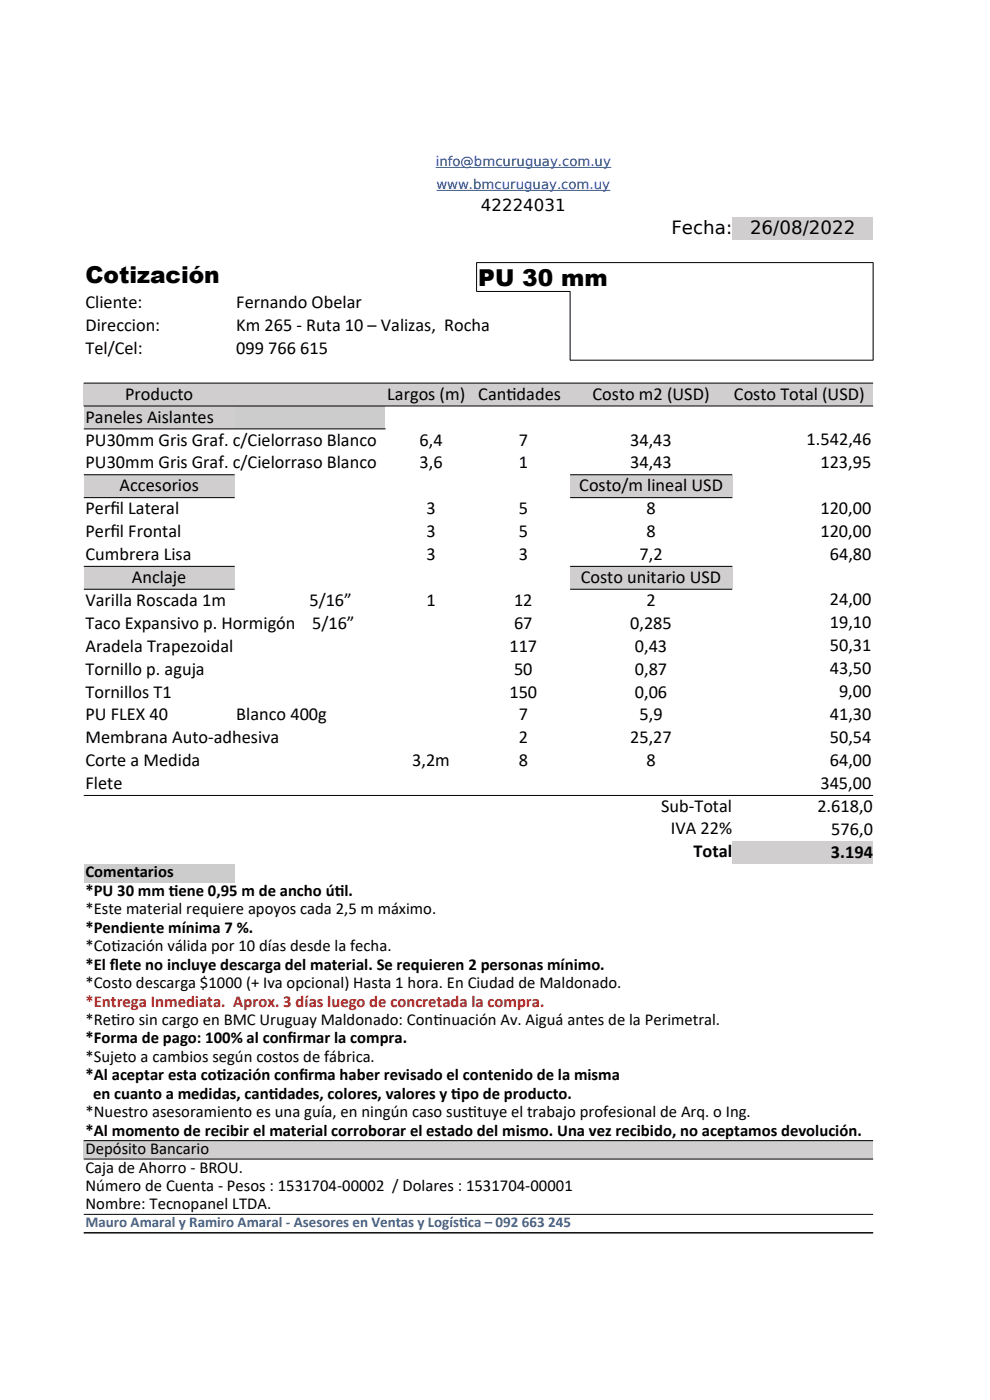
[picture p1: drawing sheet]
<svg xmlns="http://www.w3.org/2000/svg" width="210mm" height="297mm" viewBox="0 0 210 297" stroke-linecap="round" stroke-linejoin="round" font-family="sans-serif">
<defs><g id="words">
<g font-size="4.9">
<text x="18.1" y="60">Cotización</text>
<text x="101.5" y="60.8">PU 30 mm</text>
</g>
<g font-size="3.9">
<text x="142.4" y="49.6">Fecha:</text>
<text x="159.1" y="49.6">26/08/2022</text>
<text x="18.1" y="65.4">Cliente:</text>
<text x="50.1" y="65.4">Fernando Obelar</text>
<text x="18.1" y="70.2">Direccion:</text>
<text x="50.1" y="70.2">Km 265 - Ruta 10 – Valizas, Rocha</text>
<text x="18.1" y="75.1">Tel/Cel:</text>
<text x="50.1" y="75.1">099 766 615</text>
<text x="18.1" y="89.7">Paneles Aislantes</text>
<text x="26.5" y="84.8">Producto</text>
<text x="82.2" y="84.8">Largos (m)</text>
<text x="101.5" y="84.8">Cant</text>
<text x="107.4" y="84.8">idades</text>
<text x="125.7" y="84.8">Costo m2 (USD)</text>
<text x="155.7" y="84.8">Costo Total (USD)</text>
<text x="18.1" y="94.5">PU30mm Gris Graf. c/Cielorraso Blanco</text>
<text x="89" y="94.5">6,4</text>
<text x="110" y="94.5">7</text>
<text x="133.7" y="94.5">34,43</text>
<text x="171.1" y="94.4">1.542,46</text>
<text x="18.1" y="99.4">PU30mm Gris Graf. c/Cielorraso Blanco</text>
<text x="89" y="99.4">3,6</text>
<text x="110" y="99.4">1</text>
<text x="133.7" y="99.4">34,43</text>
<text x="174" y="99.3">123,95</text>
<text x="25.4" y="104.3">Accesorios</text>
<text x="122.9" y="104.3">Costo/m lineal USD</text>
<text x="18.1" y="109.1">Perf</text>
<text x="18.1" y="114">Perf</text>
<text x="23.4" y="109.1">il Lateral</text>
<text x="23.4" y="114">il Frontal</text>
<text x="90.5" y="109.1">3</text>
<text x="90.5" y="114">3</text>
<text x="110" y="109.1">5</text>
<text x="110" y="114">5</text>
<text x="137.2" y="109.1">8</text>
<text x="137.2" y="114">8</text>
<text x="174" y="109.1">120,00</text>
<text x="174" y="114">120,00</text>
<text x="18.1" y="118.8">Cumbrera Lisa</text>
<text x="90.5" y="118.8">3</text>
<text x="110" y="118.8">3</text>
<text x="135.7" y="118.8">7,2</text>
<text x="176" y="118.8">64,80</text>
<text x="28" y="123.7">Anclaje</text>
<text x="123.2" y="123.7">Costo unitario USD</text>
<text x="18.1" y="128.6">Varilla Roscada 1m</text>
<text x="65.6" y="128.6">5/16”</text>
<text x="90.5" y="128.6">1</text>
<text x="109" y="128.6">12</text>
<text x="137.2" y="128.6">2</text>
<text x="176" y="128.4">24,00</text>
<text x="18.1" y="133.4">Taco Expansivo p. Hormigón</text>
<text x="66.2" y="133.4">5/16”</text>
<text x="109" y="133.4">67</text>
<text x="133.7" y="133.4">0,285</text>
<text x="176" y="133.3">19,10</text>
<text x="18.1" y="138.3">Aradela Trapezoidal</text>
<text x="18.1" y="143.1">Tornillo p. aguja</text>
<text x="108.1" y="138.3">117</text>
<text x="109" y="143.1">50</text>
<text x="134.7" y="138.3">0,43</text>
<text x="134.7" y="143.1">0,87</text>
<text x="176" y="138.2">50,31</text>
<text x="176" y="143">43,50</text>
<text x="18.1" y="148">Tornillos T1</text>
<text x="108.1" y="148">150</text>
<text x="134.7" y="148">0,06</text>
<text x="178" y="147.9">9,00</text>
<text x="18.1" y="152.8">PU FLEX 40</text>
<text x="50.1" y="152.8">Blanco 400g</text>
<text x="110" y="152.8">7</text>
<text x="135.7" y="152.8">5,9</text>
<text x="176" y="152.7">41,30</text>
<text x="18.1" y="157.7">Membrana Auto-adhesiva</text>
<text x="110" y="157.7">2</text>
<text x="133.7" y="157.7">25,27</text>
<text x="176" y="157.6">50,54</text>
<text x="18.1" y="162.6">Corte a Medida</text>
<text x="18.1" y="167.4">Flete</text>
<text x="87.5" y="162.6">3,2m</text>
<text x="110" y="162.6">8</text>
<text x="137.2" y="162.6">8</text>
<text x="174" y="167.4">345,00</text>
<text x="176" y="162.5">64,00</text>
<text x="140.2" y="172.2">Sub-Total</text>
<text x="173.4" y="172.3">2.618,0</text>
<text x="142.3" y="177">IVA 22%</text>
<text x="176.4" y="177.1">576,0</text>
<text x="147.1" y="181.9">Total</text>
<text x="176.3" y="182">3.194</text>
</g>
<g font-size="3.5">
<text x="102" y="44.8">42224031</text>
<text x="18.1" y="186">Comentarios</text>
<text x="18.1" y="190.1">*PU 30 mm t</text>
<text x="35.8" y="190.1">iene 0,95 m de ancho út</text>
<text x="71" y="190.1">il.</text>
<text x="18.1" y="194">*Este material requiere apoyos cada 2,5 m máximo.</text>
<text x="18.1" y="197.9">*Pendiente mínima 7 %.</text>
<text x="18.1" y="201.8">*Cot</text>
<text x="23.6" y="201.8">ización válida por 10 días desde la fecha.</text>
<text x="18.1" y="205.7">*El f</text>
<text x="18.1" y="209.7">*Costo descarga $1000 (+ Iva opcional) Hasta 1 hora. En Ciudad de Maldonado.</text>
<text x="23.3" y="205.7">lete no incluye descarga del material. Se requieren 2 personas mínimo.</text>
<text x="18.1" y="217.5">*Ret</text>
<text x="18.1" y="221.4">*Forma de pago: 100% al conf</text>
<text x="23.6" y="217.5">iro sin cargo en BMC Uruguay Maldonado: Cont</text>
<text x="61" y="221.4">irmar la compra.</text>
<text x="91.9" y="217.5">inuación Av. Aiguá antes de la Perimetral.</text>
<text x="18.1" y="225.3">*Sujeto a cambios según costos de fábrica.</text>
<text x="18.1" y="229.2">*Al aceptar esta cot</text>
<text x="19.7" y="233.1">en cuanto a medidas, cant</text>
<text x="46" y="229.2">ización conf</text>
<text x="57" y="233.1">idades, colores, valores y t</text>
<text x="63.4" y="229.2">irma haber revisado el contenido de la misma</text>
<text x="95.7" y="233.1">ipo de producto.</text>
<text x="18.1" y="237">*Nuestro asesoramiento es una guía, en ningún caso sust</text>
<text x="99.3" y="237">ituye el trabajo profesional de Arq. o Ing.</text>
<text x="18.1" y="240.9">*Al momento de recibir el material corroborar el estado del mismo. Una vez recibido, no aceptamos devolución.</text>
<text x="18.1" y="244.8">Depósito Bancario</text>
<text x="18.1" y="248.7">Caja de Ahorro - BROU.</text>
<text x="18.1" y="252.7">Número de Cuenta - Pesos : 1531704-00002 / Dolares : 1531704-00001</text>
<text x="18.1" y="256.6">Nombre: Tecnopanel LTDA.</text>
</g>
<text font-size="3.5" fill="#c9211e" x="18.1" y="213.5">*Entrega Inmediata. Aprox. 3 días luego de concretada la compra.</text>
<g font-size="3.2" fill="#3465a4">
<text x="18.1" y="260.4">Mauro Amaral y Ramiro Amaral - Asesores en Ventas y Logíst</text>
<text x="97.4" y="260.4">ica – 092 663 245</text>
</g>
<g font-size="2.8" fill="#00f">
<text x="92.4" y="35.2">info@bmcuruguay.com.uy</text>
<text x="92.6" y="40.1">www.bmcuruguay.com.uy</text>
</g>
</g></defs>
<g fill="#d0cece">
<path d="M155.3 46h29.9v4.8h-29.9z" fill-rule="evenodd"/>
<path d="M17.8 81.2h167.4v4.9h-167.4z" fill-rule="evenodd"/>
<path d="M17.8 86.1h32v4.9h-32z" fill-rule="evenodd"/>
</g>
<path d="M49.8 86.1h32v4.9h-32z" fill-rule="evenodd" fill="#ccc"/>
<g fill="#d0cece">
<path d="M17.8 100.7h32v4.9h-32z" fill-rule="evenodd"/>
<path d="M120.9 100.7h34.4v4.9h-34.4z" fill-rule="evenodd"/>
<path d="M17.8 120.1h32v4.9h-32z" fill-rule="evenodd"/>
<path d="M120.9 120.1h34.4v4.9h-34.4z" fill-rule="evenodd"/>
<path d="M155.3 178.4h29.9v4.9h-29.9z" fill-rule="evenodd"/>
</g>
<path d="M17.8 183.3h32v3.9h-32z" fill-rule="evenodd" fill="#ccc"/>
<path d="M17.8 242h167.4v3.9h-167.4z" fill-rule="evenodd" fill="#d0cece"/>
<g fill="none" stroke="#000" stroke-width=".21">
<path d="M120.9 61.8v14.6h64.3v-20.7h-84.1v6.2l19.9-.1M17.8 81.3h167.4M17.8 86.1h167.4M17.8 91h64M17.8 100.7h32M17.8 105.6h32M120.9 100.7h34.4M120.9 105.6h34.4M17.8 120.2h32M17.8 125h32M120.9 120.2h34.4M120.9 125h34.4"/>
<path d="M17.8 168.8h167.4M17.8 242h167.4M17.8 245.9h167.4M17.8 257.6h167.4M17.8 261.5h167.4"/>
</g>
<path d="M92.4 35.5h37.3M92.6 40.4h36.9" fill="none" stroke="#00f" stroke-width=".21"/>
<use href="#words"/>
</svg>
